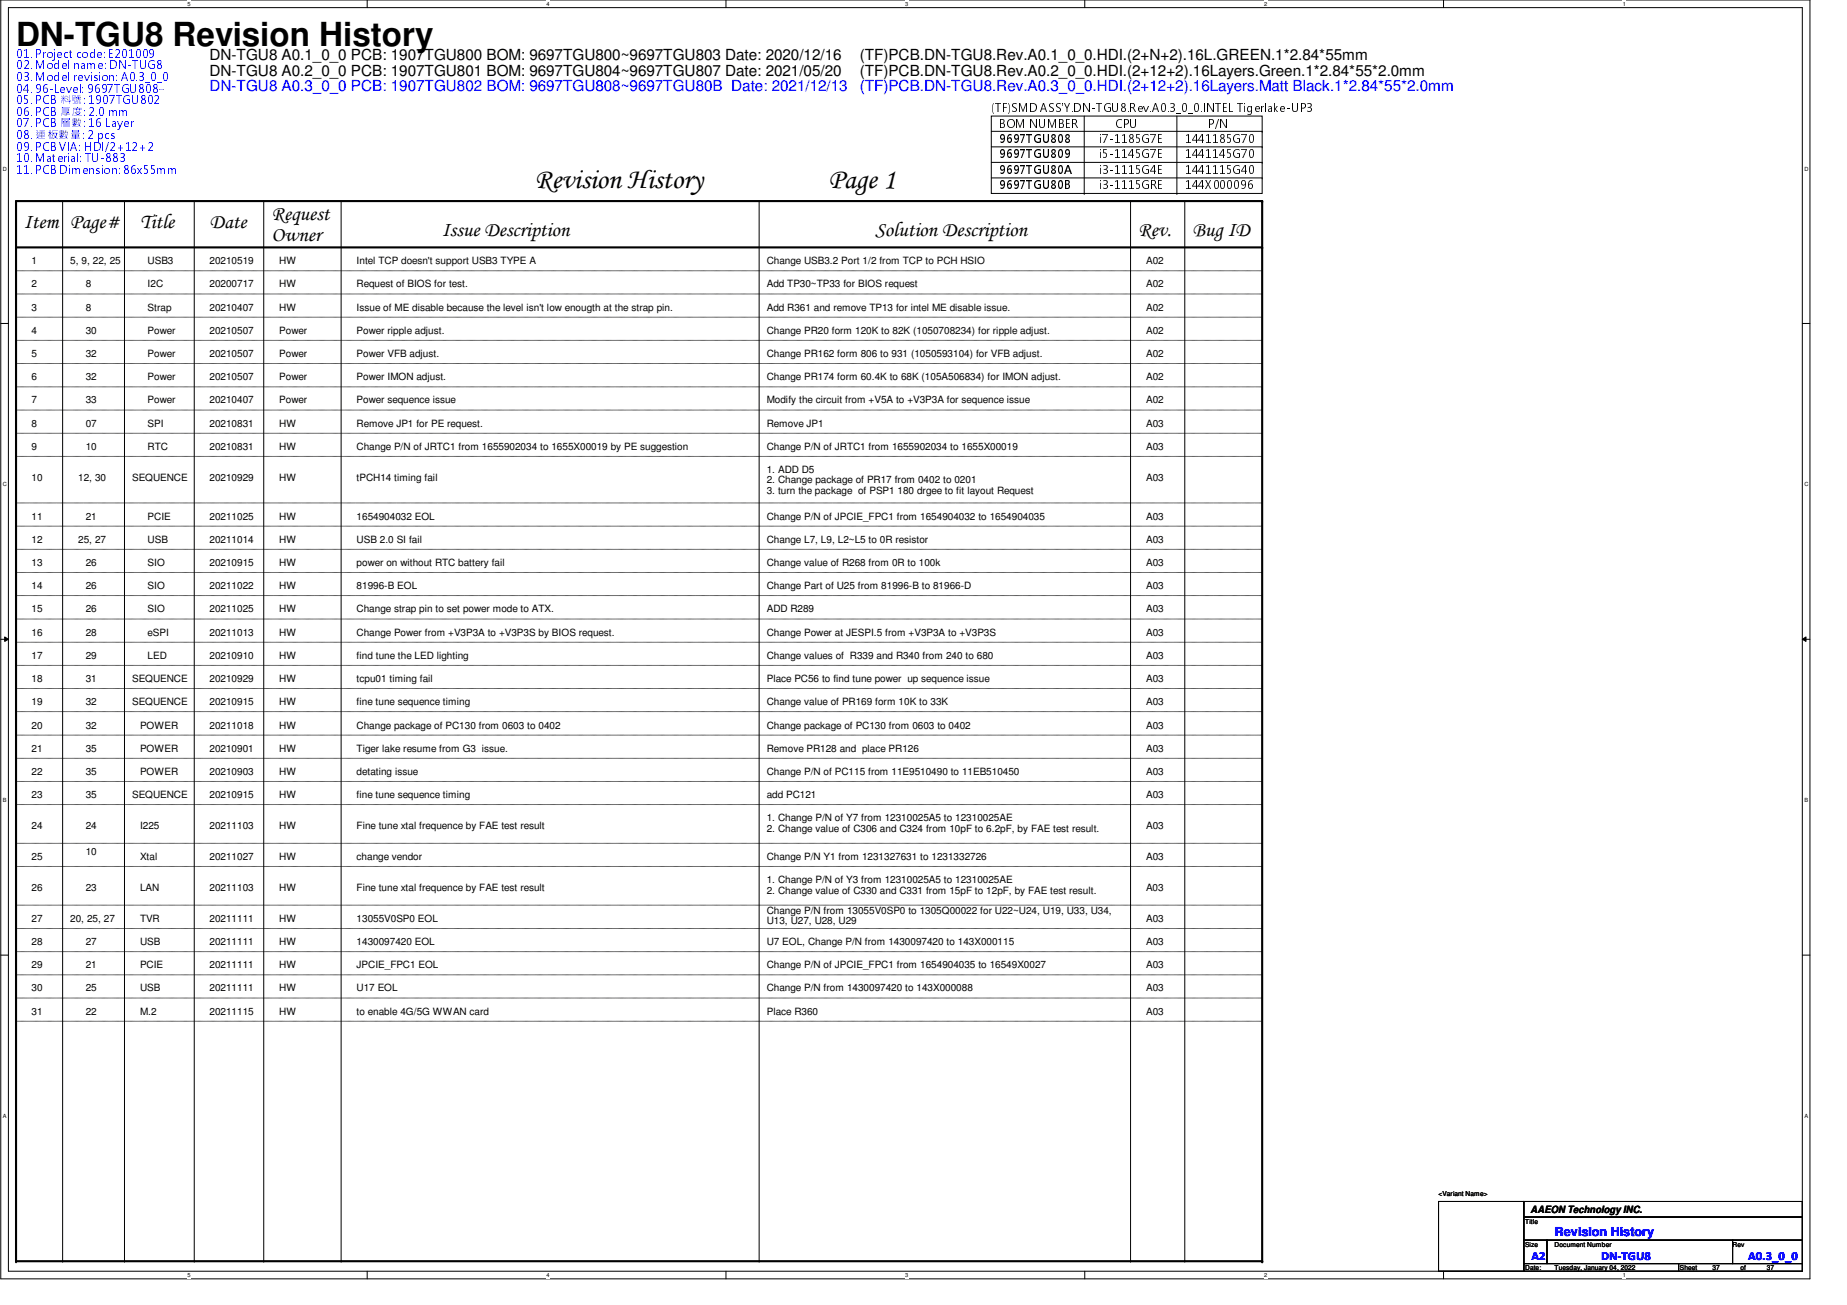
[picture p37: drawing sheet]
<svg xmlns="http://www.w3.org/2000/svg" width="297mm" height="210mm" viewBox="0 0 297 210" stroke-linecap="round" stroke-linejoin="round" font-family="sans-serif">
<defs><g id="words">
<text font-size="5.3" x="2.6" y="7.4">DN-TGU8 Revision History</text>
<g font-size="4.6">
<text x="86" y="30.3">Revision History</text>
<text x="133.3" y="30.3">Page 1</text>
</g>
<g font-size="3.3">
<text x="43.7" y="35.4">Request</text>
<text x="3.8" y="36.6">Item</text>
<text x="11.3" y="36.6">Page#</text>
<text x="22.5" y="36.6">Title</text>
<text x="33.7" y="36.6">Date</text>
<text x="43.7" y="38.8">Owner</text>
<text x="71" y="37.9">Issue Description</text>
<text x="140.8" y="37.9">Solution Description</text>
<text x="183.1" y="37.9">Rev.</text>
<text x="191.8" y="37.9">Bug ID</text>
</g>
<g font-size="2.5">
<text x="33.7" y="9.7">DN-TGU8 A0.1_0_0 PCB: 1907TGU800 BOM: 9697TGU800~9697TGU803 Date: 2020/12/16</text>
<text x="138.3" y="9.7">(TF)PCB.DN-TGU8.Rev.A0.1_0_0.HDI.(2+N+2).16L.GREEN.1*2.84*55mm</text>
<text x="33.7" y="12.2">DN-TGU8 A0.2_0_0 PCB: 1907TGU801 BOM: 9697TGU804~9697TGU807 Date: 2021/05/20</text>
<text x="138.3" y="12.2">(TF)PCB.DN-TGU8.Rev.A0.2_0_0.HDI.(2+12+2).16Layers.Green.1*2.84*55*2.0mm</text>
</g>
<g font-size="2.5" fill="#00f">
<text x="33.7" y="14.7">DN-TGU8 A0.3_0_0 PCB: 1907TGU802 BOM: 9697TGU808~9697TGU80B Date: 2021/12/13</text>
<text x="138.3" y="14.7">(TF)PCB.DN-TGU8.Rev.A0.3_0_0.HDI.(2+12+2).16Layers.Matt Black.1*2.84*55*2.0mm</text>
</g>
<g font-size="2" fill="#00f">
<text x="246.3" y="202.6">A2</text>
<text x="250" y="198.9">Revision History</text>
<text x="257.5" y="202.6">DN-TGU8</text>
<text x="281.1" y="202.6">A0.3_0_0</text>
</g>
<g font-size="1.9" fill="#00f">
<text x="2.6" y="9.3">01. Project code: E201009</text>
<text x="2.6" y="11.2">02. Model name: DN-TUG8</text>
<text x="2.6" y="13">03. Model revision: A0.3_0_0</text>
<text x="2.6" y="14.9">04. 96-Level: 9697TGU808~</text>
<text x="2.6" y="16.8">05. PCB 料號: 1907TGU802</text>
<text x="2.6" y="18.6">06. PCB 厚度: 2.0 mm</text>
<text x="2.6" y="20.5">07. PCB 層數: 16 Layer</text>
<text x="2.6" y="22.4">08. 連板數量: 2 pcs</text>
<text x="2.6" y="24.2">09. PCB VIA: HDI/2+12+2</text>
<text x="2.6" y="26.1">10. Material: TU-883</text>
<text x="2.6" y="27.9">11. PCB Dimension: 86x55mm</text>
</g>
<g font-size="1.9">
<text x="159.4" y="18">(TF)SMD ASS'Y.DN-TGU8.Rev.A0.3_0_0.INTEL Tigerlake-UP3</text>
<text x="160.7" y="23">9697TGU808</text>
<text x="160.7" y="20.5">BOM NUMBER</text>
<text x="176.8" y="23">i7-1185G7E</text>
<text x="179.3" y="20.5">CPU</text>
<text x="190.5" y="23">1441185G70</text>
<text x="194.3" y="20.5">P/N</text>
<text x="160.7" y="25.5">9697TGU809</text>
<text x="160.7" y="28">9697TGU80A</text>
<text x="176.8" y="28">i3-1115G4E</text>
<text x="176.8" y="25.5">i5-1145G7E</text>
<text x="190.5" y="28">1441115G40</text>
<text x="190.5" y="25.5">1441145G70</text>
<text x="160.7" y="30.5">9697TGU80B</text>
<text x="176.8" y="30.5">i3-1115GRE</text>
<text x="190.5" y="30.5">144X000096</text>
</g>
<g font-size="1.6">
<text x="5.1" y="42.5">1</text>
<text x="5.1" y="46.2">2</text>
<text x="11.3" y="42.5">5, 9, 22, 25</text>
<text x="13.8" y="46.2">8</text>
<text x="23.7" y="42.5">USB3</text>
<text x="23.7" y="46.2">I2C</text>
<text x="33.7" y="42.5">20210519</text>
<text x="33.7" y="46.2">20200717</text>
<text x="44.9" y="42.5">HW</text>
<text x="44.9" y="46.2">HW</text>
<text x="57.4" y="42.5">Intel TCP doesn't support USB3 TYPE A</text>
<text x="57.4" y="46.2">Request of BIOS for test.</text>
<text x="123.3" y="42.5">Change USB3.2 Port 1/2 from TCP to PCH HSIO</text>
<text x="123.3" y="46.2">Add TP30~TP33 for BIOS request</text>
<text x="184.3" y="42.5">A02</text>
<text x="184.3" y="46.2">A02</text>
<text x="5.1" y="50">3</text>
<text x="5.1" y="53.7">4</text>
<text x="13.8" y="50">8</text>
<text x="13.8" y="53.7">30</text>
<text x="23.7" y="50">Strap</text>
<text x="23.7" y="53.7">Power</text>
<text x="33.7" y="50">20210407</text>
<text x="33.7" y="53.7">20210507</text>
<text x="44.9" y="50">HW</text>
<text x="44.9" y="53.7">Power</text>
<text x="57.4" y="50">Issue of ME disable because the level isn't low enougth at the strap pin.</text>
<text x="57.4" y="53.7">Power ripple adjust.</text>
<text x="123.3" y="50">Add R361 and remove TP13 for intel ME disable issue.</text>
<text x="123.3" y="53.7">Change PR20 form 120K to 82K (1050708234) for ripple adjust.</text>
<text x="184.3" y="50">A02</text>
<text x="184.3" y="53.7">A02</text>
<text x="5.1" y="57.4">5</text>
<text x="13.8" y="57.4">32</text>
<text x="23.7" y="57.4">Power</text>
<text x="33.7" y="57.4">20210507</text>
<text x="44.9" y="57.4">Power</text>
<text x="57.4" y="57.4">Power VFB adjust.</text>
<text x="123.3" y="57.4">Change PR162 form 806 to 931 (1050593104) for VFB adjust.</text>
<text x="184.3" y="57.4">A02</text>
<text x="5.1" y="64.9">7</text>
<text x="5.1" y="61.2">6</text>
<text x="13.8" y="64.9">33</text>
<text x="13.8" y="61.2">32</text>
<text x="23.7" y="64.9">Power</text>
<text x="23.7" y="61.2">Power</text>
<text x="33.7" y="64.9">20210407</text>
<text x="33.7" y="61.2">20210507</text>
<text x="44.9" y="61.2">Power</text>
<text x="44.9" y="64.9">Power</text>
<text x="57.4" y="64.9">Power sequence issue</text>
<text x="57.4" y="61.2">Power IMON adjust.</text>
<text x="123.3" y="61.2">Change PR174 form 60.4K to 68K (105A506834) for IMON adjust.</text>
<text x="123.3" y="64.9">Modify the circuit from +V5A to +V3P3A for sequence issue</text>
<text x="184.3" y="64.9">A02</text>
<text x="184.3" y="61.2">A02</text>
<text x="5.1" y="68.6">8</text>
<text x="13.8" y="68.6">07</text>
<text x="23.7" y="68.6">SPI</text>
<text x="33.7" y="68.6">20210831</text>
<text x="44.9" y="68.6">HW</text>
<text x="57.4" y="68.6">Remove JP1 for PE request.</text>
<text x="123.3" y="68.6">Remove JP1</text>
<text x="184.3" y="68.6">A03</text>
<text x="5.1" y="72.3">9</text>
<text x="5.1" y="77.3">10</text>
<text x="12.6" y="77.3">12, 30</text>
<text x="13.8" y="72.3">10</text>
<text x="21.2" y="77.3">SEQUENCE</text>
<text x="23.7" y="72.3">RTC</text>
<text x="33.7" y="72.3">20210831</text>
<text x="33.7" y="77.3">20210929</text>
<text x="44.9" y="72.3">HW</text>
<text x="44.9" y="77.3">HW</text>
<text x="57.4" y="72.3">Change P/N of JRTC1 from 1655902034 to 1655X00019 by PE suggestion</text>
<text x="57.4" y="77.3">tPCH14 timing fail</text>
<text x="123.3" y="72.3">Change P/N of JRTC1 from 1655902034 to 1655X00019</text>
<text x="123.3" y="76.1">1. ADD D5</text>
<text x="123.3" y="77.8">2. Change package of PR17 from 0402 to 0201</text>
<text x="184.3" y="77.3">A03</text>
<text x="184.3" y="72.3">A03</text>
<text x="5.1" y="83.6">11</text>
<text x="13.8" y="83.6">21</text>
<text x="23.7" y="83.6">PCIE</text>
<text x="33.7" y="83.6">20211025</text>
<text x="44.9" y="83.6">HW</text>
<text x="57.4" y="83.6">1654904032 EOL</text>
<text x="123.3" y="83.6">Change P/N of JPCIE_FPC1 from 1654904032 to 1654904035</text>
<text x="123.3" y="79.4">3. turn the package of PSP1 180 drgee to fit layout Request</text>
<text x="184.3" y="83.6">A03</text>
<text x="5.1" y="87.3">12</text>
<text x="12.6" y="87.3">25, 27</text>
<text x="23.7" y="87.3">USB</text>
<text x="33.7" y="87.3">20211014</text>
<text x="44.9" y="87.3">HW</text>
<text x="57.4" y="87.3">USB 2.0 SI fail</text>
<text x="123.3" y="87.3">Change L7, L9, L2~L5 to 0R resistor</text>
<text x="184.3" y="87.3">A03</text>
<text x="5.1" y="91">13</text>
<text x="5.1" y="94.8">14</text>
<text x="13.8" y="91">26</text>
<text x="13.8" y="94.8">26</text>
<text x="23.7" y="91">SIO</text>
<text x="23.7" y="94.8">SIO</text>
<text x="33.7" y="91">20210915</text>
<text x="33.7" y="94.8">20211022</text>
<text x="44.9" y="91">HW</text>
<text x="44.9" y="94.8">HW</text>
<text x="57.4" y="91">power on without RTC battery fail</text>
<text x="57.4" y="94.8">81996-B EOL</text>
<text x="123.3" y="91">Change value of R268 from 0R to 100k</text>
<text x="123.3" y="94.8">Change Part of U25 from 81996-B to 81966-D</text>
<text x="184.3" y="91">A03</text>
<text x="184.3" y="94.8">A03</text>
<text x="5.1" y="98.5">15</text>
<text x="13.8" y="98.5">26</text>
<text x="23.7" y="98.5">SIO</text>
<text x="33.7" y="98.5">20211025</text>
<text x="44.9" y="98.5">HW</text>
<text x="57.4" y="98.5">Change strap pin to set power mode to ATX.</text>
<text x="123.3" y="98.5">ADD R289</text>
<text x="184.3" y="98.5">A03</text>
<text x="5.1" y="102.2">16</text>
<text x="5.1" y="106">17</text>
<text x="13.8" y="106">29</text>
<text x="13.8" y="102.2">28</text>
<text x="23.7" y="106">LED</text>
<text x="23.7" y="102.2">eSPI</text>
<text x="33.7" y="106">20210910</text>
<text x="33.7" y="102.2">20211013</text>
<text x="44.9" y="106">HW</text>
<text x="44.9" y="102.2">HW</text>
<text x="57.4" y="106">find tune the LED lighting</text>
<text x="57.4" y="102.2">Change Power from +V3P3A to +V3P3S by BIOS request.</text>
<text x="123.3" y="102.2">Change Power at JESPI.5 from +V3P3A to +V3P3S</text>
<text x="123.3" y="106">Change values of R339 and R340 from 240 to 680</text>
<text x="184.3" y="102.2">A03</text>
<text x="184.3" y="106">A03</text>
<text x="5.1" y="109.7">18</text>
<text x="5.1" y="113.5">19</text>
<text x="13.8" y="109.7">31</text>
<text x="13.8" y="113.5">32</text>
<text x="21.2" y="109.7">SEQUENCE</text>
<text x="21.2" y="113.5">SEQUENCE</text>
<text x="33.7" y="109.7">20210929</text>
<text x="33.7" y="113.5">20210915</text>
<text x="44.9" y="109.7">HW</text>
<text x="44.9" y="113.5">HW</text>
<text x="57.4" y="109.7">tcpu01 timing fail</text>
<text x="57.4" y="113.5">fine tune sequence timing</text>
<text x="123.3" y="109.7">Place PC56 to find tune power up sequence issue</text>
<text x="123.3" y="113.5">Change value of PR169 form 10K to 33K</text>
<text x="184.3" y="109.7">A03</text>
<text x="184.3" y="113.5">A03</text>
<text x="5.1" y="117.2">20</text>
<text x="13.8" y="117.2">32</text>
<text x="22.5" y="117.2">POWER</text>
<text x="33.7" y="117.2">20211018</text>
<text x="44.9" y="117.2">HW</text>
<text x="57.4" y="117.2">Change package of PC130 from 0603 to 0402</text>
<text x="123.3" y="117.2">Change package of PC130 from 0603 to 0402</text>
<text x="184.3" y="117.2">A03</text>
<text x="5.1" y="120.9">21</text>
<text x="5.1" y="124.6">22</text>
<text x="13.8" y="120.9">35</text>
<text x="13.8" y="124.6">35</text>
<text x="22.5" y="120.9">POWER</text>
<text x="22.5" y="124.6">POWER</text>
<text x="33.7" y="120.9">20210901</text>
<text x="33.7" y="124.6">20210903</text>
<text x="44.9" y="120.9">HW</text>
<text x="44.9" y="124.6">HW</text>
<text x="57.4" y="120.9">Tiger lake resume from G3 issue.</text>
<text x="57.4" y="124.6">detating issue</text>
<text x="123.3" y="120.9">Remove PR128 and place PR126</text>
<text x="123.3" y="124.6">Change P/N of PC115 from 11E9510490 to 11EB510450</text>
<text x="184.3" y="120.9">A03</text>
<text x="184.3" y="124.6">A03</text>
<text x="5.1" y="128.4">23</text>
<text x="13.8" y="128.4">35</text>
<text x="21.2" y="128.4">SEQUENCE</text>
<text x="33.7" y="128.4">20210915</text>
<text x="44.9" y="128.4">HW</text>
<text x="57.4" y="128.4">fine tune sequence timing</text>
<text x="123.3" y="128.4">add PC121</text>
<text x="184.3" y="128.4">A03</text>
<text x="5.1" y="133.3">24</text>
<text x="13.8" y="133.3">24</text>
<text x="13.8" y="137.5">10</text>
<text x="22.5" y="133.3">I225</text>
<text x="33.7" y="133.3">20211103</text>
<text x="44.9" y="133.3">HW</text>
<text x="57.4" y="133.3">Fine tune xtal frequence by FAE test result</text>
<text x="123.3" y="132.1">1. Change P/N of Y7 from 12310025A5 to 12310025AE</text>
<text x="123.3" y="133.8">2. Change value of C306 and C324 from 10pF to 6.2pF, by FAE test result.</text>
<text x="184.3" y="133.3">A03</text>
<text x="5.1" y="138.3">25</text>
<text x="5.1" y="143.3">26</text>
<text x="13.8" y="143.3">23</text>
<text x="22.5" y="143.3">LAN</text>
<text x="22.5" y="138.3">Xtal</text>
<text x="33.7" y="143.3">20211103</text>
<text x="33.7" y="138.3">20211027</text>
<text x="44.9" y="143.3">HW</text>
<text x="44.9" y="138.3">HW</text>
<text x="57.4" y="138.3">change vendor</text>
<text x="57.4" y="143.3">Fine tune xtal frequence by FAE test result</text>
<text x="123.3" y="142.1">1. Change P/N of Y3 from 12310025A5 to 12310025AE</text>
<text x="123.3" y="143.7">2. Change value of C330 and C331 from 15pF to 12pF, by FAE test result.</text>
<text x="123.3" y="138.3">Change P/N Y1 from 1231327631 to 1231332726</text>
<text x="184.3" y="143.3">A03</text>
<text x="184.3" y="138.3">A03</text>
<text x="5.1" y="148.3">27</text>
<text x="11.3" y="148.3">20, 25, 27</text>
<text x="22.5" y="148.3">TVR</text>
<text x="33.7" y="148.3">20211111</text>
<text x="44.9" y="148.3">HW</text>
<text x="57.4" y="148.3">13055V0SP0 EOL</text>
<text x="123.3" y="147">Change P/N from 13055V0SP0 to 1305Q00022 for U22~U24, U19, U33, U34,</text>
<text x="123.3" y="148.7">U13, U27, U28, U29</text>
<text x="184.3" y="148.3">A03</text>
<text x="5.1" y="152">28</text>
<text x="5.1" y="155.7">29</text>
<text x="13.8" y="152">27</text>
<text x="13.8" y="155.7">21</text>
<text x="22.5" y="152">USB</text>
<text x="22.5" y="155.7">PCIE</text>
<text x="33.7" y="152">20211111</text>
<text x="33.7" y="155.7">20211111</text>
<text x="44.9" y="152">HW</text>
<text x="44.9" y="155.7">HW</text>
<text x="57.4" y="152">1430097420 EOL</text>
<text x="57.4" y="155.7">JPCIE_FPC1 EOL</text>
<text x="123.3" y="152">U7 EOL, Change P/N from 1430097420 to 143X000115</text>
<text x="123.3" y="155.7">Change P/N of JPCIE_FPC1 from 1654904035 to 16549X0027</text>
<text x="184.3" y="152">A03</text>
<text x="184.3" y="155.7">A03</text>
<text x="5.1" y="159.5">30</text>
<text x="13.8" y="159.5">25</text>
<text x="22.5" y="159.5">USB</text>
<text x="33.7" y="159.5">20211111</text>
<text x="44.9" y="159.5">HW</text>
<text x="57.4" y="159.5">U17 EOL</text>
<text x="123.3" y="159.5">Change P/N from 1430097420 to 143X000088</text>
<text x="184.3" y="159.5">A03</text>
<text x="5.1" y="163.2">31</text>
<text x="13.8" y="163.2">22</text>
<text x="22.5" y="163.2">M.2</text>
<text x="33.7" y="163.2">20211115</text>
<text x="44.9" y="163.2">HW</text>
<text x="57.4" y="163.2">to enable 4G/5G WWAN card</text>
<text x="123.3" y="163.2">Place R360</text>
<text x="184.3" y="163.2">A03</text>
<text x="246.2" y="195.1">AAEON Technology INC.</text>
</g>
<g font-size="1.1">
<text x="231.3" y="192.4">&lt;Variant Name&gt;</text>
<text x="245.3" y="196.8">Title</text>
<text x="245.3" y="200.5">Size</text>
<text x="250" y="200.5">Document Number</text>
<text x="278.6" y="200.5">Rev</text>
<text x="245.3" y="204.3">Date:</text>
<text x="250" y="204.3">Tuesday, January 04, 2022</text>
<text x="270.2" y="204.3">Sheet</text>
<text x="275.4" y="204.3">37</text>
<text x="279.9" y="204.3">of</text>
<text x="284.1" y="204.3">37</text>
</g>
<g font-size=".9">
<text x="30.2" y=".9">5</text>
<text x="87.9" y=".9">4</text>
<text x="145.6" y=".9">3</text>
<text x="203.3" y=".9">2</text>
<text x="261" y=".9">1</text>
<text x=".5" y="27.4">D</text>
<text x="290.2" y="27.4">D</text>
<text x=".5" y="78.2">C</text>
<text x="290.2" y="78.2">C</text>
<text x=".5" y="129">B</text>
<text x="290.2" y="129">B</text>
<text x=".5" y="179.8">A</text>
<text x="290.2" y="179.8">A</text>
<text x="30.2" y="205.4">5</text>
<text x="87.9" y="205.4">4</text>
<text x="145.6" y="205.4">3</text>
<text x="203.3" y="205.4">2</text>
<text x="261" y="205.4">1</text>
</g>
</g></defs>
<path d="M.1 0h291v205.7h-291zM1.4 1.2h288.5v203.3h-288.5z" fill="none" stroke="#000" stroke-width=".16"/>
<g fill="#fff">
<path d="M30.2 .1h.5v1h-.5z"/>
<path d="M30.2 204.6h.5v1h-.5z"/>
</g>
<path d="M59.1 0v1.2M59.1 204.5v1.2" fill="none" stroke="#000" stroke-width=".16"/>
<g fill="#fff">
<path d="M87.9 .1h.5v1h-.5z"/>
<path d="M87.9 204.6h.5v1h-.5z"/>
</g>
<path d="M116.8 0v1.2M116.8 204.5v1.2" fill="none" stroke="#000" stroke-width=".16"/>
<g fill="#fff">
<path d="M145.6 .1h.5v1h-.5z"/>
<path d="M145.6 204.6h.5v1h-.5z"/>
</g>
<path d="M174.5 0v1.2M174.5 204.5v1.2" fill="none" stroke="#000" stroke-width=".16"/>
<g fill="#fff">
<path d="M203.3 .1h.5v1h-.5z"/>
<path d="M203.3 204.6h.5v1h-.5z"/>
</g>
<path d="M232.2 0v1.2M232.2 204.5v1.2" fill="none" stroke="#000" stroke-width=".16"/>
<g fill="#fff">
<path d="M261 .1h.5v1h-.5z"/>
<path d="M261 204.6h.5v1h-.5z"/>
<path d="M.5 26.6h.6v1h-.6z"/>
<path d="M290.2 26.6h.6v1h-.6z"/>
<path d="M.5 77.4h.6v1h-.6z"/>
<path d="M290.2 77.4h.6v1h-.6z"/>
</g>
<path d="M.1 52h1.3M289.9 52h1.2" fill="none" stroke="#000" stroke-width=".16"/>
<g fill="#fff">
<path d="M.5 128.2h.6v1h-.6z"/>
<path d="M290.2 128.2h.6v1h-.6z"/>
</g>
<path d="M.1 102.8h1.3M.8 102.4l.6 .4-.6 .4zM289.9 102.8l.5-.4v.8zM289.9 102.8h1.2" fill="none" stroke="#000" stroke-width=".16"/>
<path d="M.8 102.4l.6 .4-.6 .4zM289.9 102.8l.5-.4v.8z" fill="#000"/>
<g fill="#fff">
<path d="M.5 179h.5v1h-.5z"/>
<path d="M290.2 179h.5v1h-.5z"/>
</g>
<g fill="none" stroke="#000" stroke-width=".16">
<path d="M159.4 18.7h43.6v12.4h-43.6zM174.4 18.7v12.4M189.3 18.7v12.4M10.1 32.3v170.6M20 32.3v170.6M31.2 32.3v170.6M42.4 32.3v170.6M54.9 32.3v170.6M122.1 32.3v170.6M159.4 23.6h43.6M159.4 26.1h43.6M159.4 28.6h43.6"/>
<path d="M159.4 21.1h43.6M174.4 31.1h.1M181.8 32.3v170.6M189.3 31.1h.1M190.5 32.3v170.6M203 23.6h.1M203 26.1h.1M203 28.6h.1M203 21.1h.1M2.6 43.6h200.4M2.6 47.3h200.4M2.6 51h200.4"/>
<path d="M2.6 54.7h200.4M2.6 58.5h200.4M203 43.6h.1M203 47.3h.1M203 51h.1M203 54.7h.1M203 58.5h.1M2.6 62.2h200.4M2.6 69.7h200.4M2.6 73.4h200.4M2.6 66h200.4M203 62.2h.1"/>
<path d="M203 69.7h.1M203 73.4h.1M203 66h.1M2.6 80.9h200.4M2.6 84.6h200.4M2.6 88.3h200.4M2.6 92.1h200.4M2.6 95.8h200.4M2.6 99.6h200.4M203 80.9h.1M203 84.6h.1M203 88.3h.1"/>
<path d="M203 92.1h.1M203 95.8h.1M203 99.6h.1M2.6 103.3h200.4M2.6 107h200.4M2.6 110.7h200.4M2.6 114.5h200.4M2.6 118.2h200.4M203 103.3h.1M203 107h.1M203 110.7h.1M203 114.5h.1"/>
<path d="M203 118.2h.1M2.6 122h200.4M2.6 125.7h200.4M2.6 129.4h200.4M2.6 135.6h200.4M2.6 139.4h200.4M203 122h.1M203 125.7h.1M203 129.4h.1M203 135.6h.1M203 139.4h.1M.1 153.6h1.3"/>
<path d="M2.6 145.6h200.4M2.6 149.4h200.4M2.6 153.1h200.4M2.6 156.8h200.4M203 145.6h.1M203 149.4h.1M203 153.1h.1M203 156.8h.1M289.9 153.6h1.2M2.6 160.5h200.4M2.6 164.3h200.4M203 160.5h.1"/>
<path d="M203 164.3h.1M231.3 193.3h13.8v11.2h-13.8zM245.1 193.3h44.8v2.4h-44.8zM245.1 195.7h44.8v3.8h-44.8zM245.1 199.5h3.7v3.7h-3.7zM248.8 199.5h29.8v3.7h-29.8zM278.6 199.5h11.3v3.7h-11.3zM2.6 202.9h200.4M10.1 202.9h.1M20 202.9h.1M31.2 202.9h.1M42.4 202.9h.1"/>
<path d="M54.9 202.9h.1M122.1 202.9h.1M181.8 202.9h.1M190.5 202.9h.1M203 202.9h.1M245.1 203.2h24.9v1.3h-24.9zM270 203.2h19.9v1.3h-19.9z"/>
</g>
<path d="M2.6 39.8h200.4M2.6 32.3h200.4v170.6h-200.4z" fill="none" stroke="#000" stroke-width=".34"/>
<g fill="#000">
<circle cx="203" cy="39.8" r=".17"/>
<circle cx="203" cy="32.3" r=".17"/>
<circle cx="2.6" cy="202.9" r=".17"/>
<circle cx="203" cy="202.9" r=".17"/>
</g>
<use href="#words"/>
</svg>
